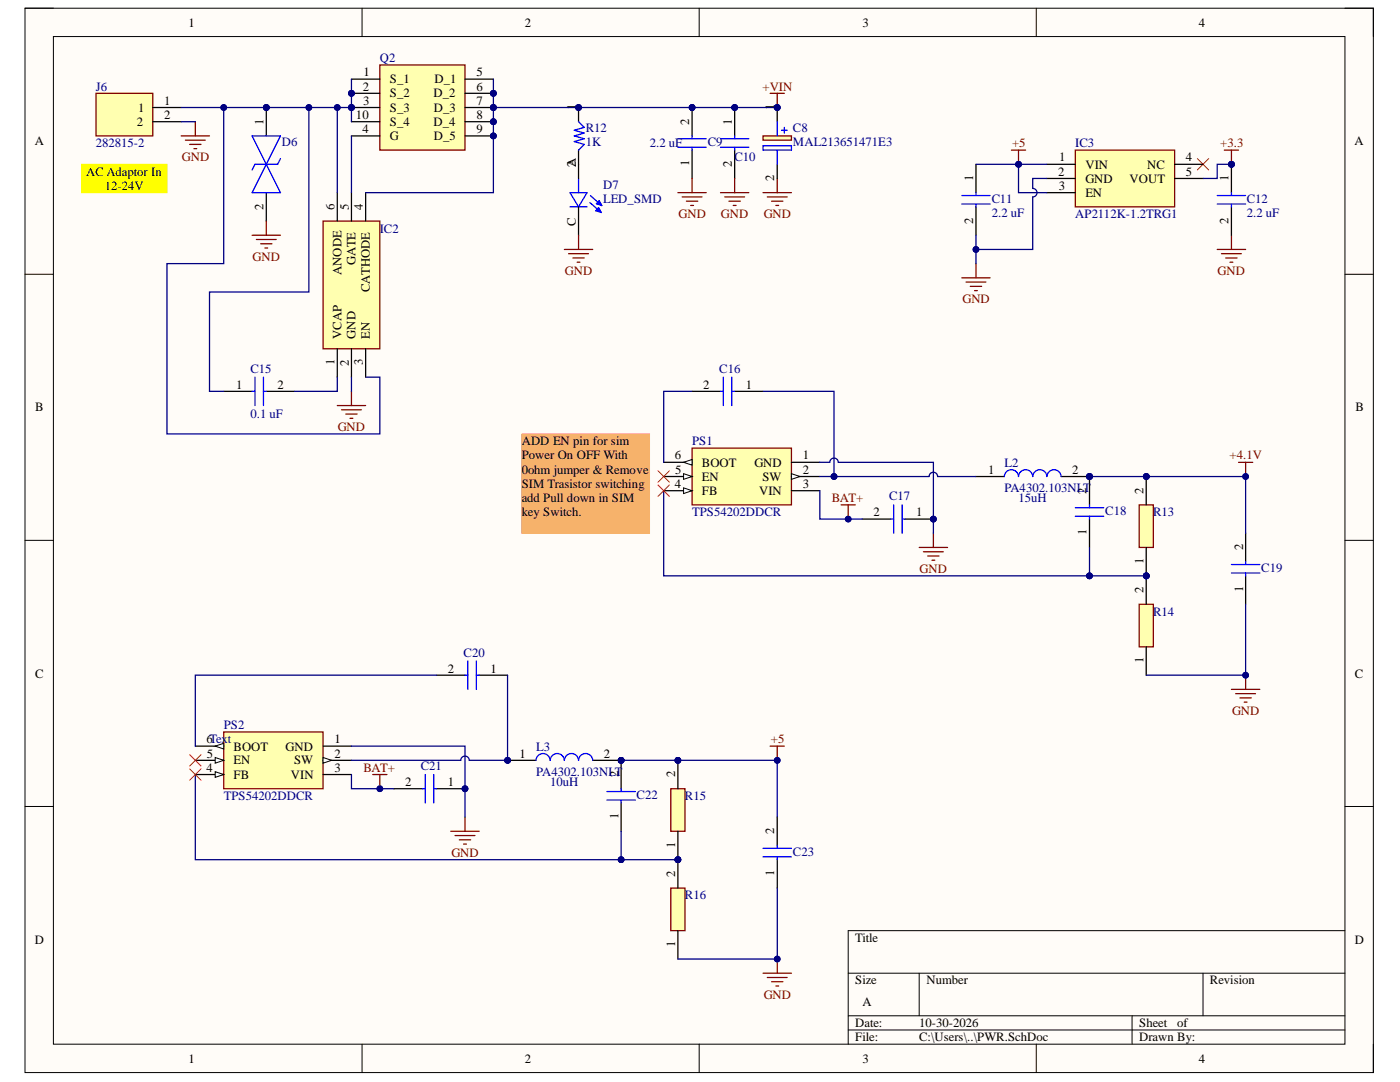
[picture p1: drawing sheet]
<svg xmlns="http://www.w3.org/2000/svg" width="279mm" height="216mm" viewBox="0 0 279 216" stroke-linecap="round" stroke-linejoin="round" font-family="sans-serif">
<defs><g id="words">
<g font-size="2.5">
<text x="37.6" y="5.3">1</text>
<text x="104.7" y="5.3">2</text>
<text x="172.1" y="5.3">3</text>
<text x="239.3" y="5.3">4</text>
<text x="72.6" y="15.2">1</text>
<text x="77.8" y="16.7">S_1</text>
<text x="86.7" y="16.7">D_1</text>
<text x="95.1" y="15.2">5</text>
<text x="27.6" y="22.3">1</text>
<text x="32.7" y="20.9">1</text>
<text x="32.7" y="23.8">2</text>
<text x="71" y="23.8">10</text>
<text x="72.4" y="18.1">2</text>
<text x="72.5" y="20.9">3</text>
<text x="77.8" y="19.4">S_2</text>
<text x="77.8" y="22.3">S_3</text>
<text x="86.5" y="19.4">D_2</text>
<text x="86.6" y="22.3">D_3</text>
<text x="95.1" y="18.1">6</text>
<text x="95.1" y="20.9">7</text>
<text x="95.1" y="23.8">8</text>
<text x="114.9" y="22" transform="rotate(-90 114.9 22)">1</text>
<text x="154.5" y="22" transform="rotate(-90 154.5 22)">1</text>
<text x="6.9" y="29">A</text>
<text x="27.3" y="25.1">2</text>
<text x="52.6" y="24.9" transform="rotate(-90 52.6 24.9)">1</text>
<text x="72.3" y="26.6">4</text>
<text x="77.8" y="28">G</text>
<text x="77.8" y="25.1">S_4</text>
<text x="86.5" y="25.1">D_4</text>
<text x="86.6" y="28">D_5</text>
<text x="95.1" y="26.6">9</text>
<text x="137.5" y="24.9" transform="rotate(-90 137.5 24.9)">2</text>
<text x="146.1" y="24.9" transform="rotate(-90 146.1 24.9)">1</text>
<text x="270.3" y="29">A</text>
<text x="17.2" y="35.1">AC Adaptor In</text>
<text x="114.9" y="33.4" transform="rotate(-90 114.9 33.4)">2</text>
<text x="114.9" y="33.3" transform="rotate(-90 114.9 33.3)">A</text>
<text x="137.5" y="33.1" transform="rotate(-90 137.5 33.1)">1</text>
<text x="146.1" y="33.4" transform="rotate(-90 146.1 33.4)">2</text>
<text x="211.2" y="35.1">2</text>
<text x="211.4" y="32.2">1</text>
<text x="216.6" y="33.7">VIN</text>
<text x="229" y="33.7">NC</text>
<text x="236.7" y="32.2">4</text>
<text x="236.7" y="35.1">5</text>
<text x="20.9" y="37.9">12-24V</text>
<text x="52.6" y="41.9" transform="rotate(-90 52.6 41.9)">2</text>
<text x="66.7" y="41.9" transform="rotate(-90 66.7 41.9)">6</text>
<text x="69.6" y="41.9" transform="rotate(-90 69.6 41.9)">5</text>
<text x="72.4" y="41.9" transform="rotate(-90 72.4 41.9)">4</text>
<text x="154.5" y="36.2" transform="rotate(-90 154.5 36.2)">2</text>
<text x="194.2" y="36.2" transform="rotate(-90 194.2 36.2)">1</text>
<text x="211.3" y="37.9">3</text>
<text x="216.6" y="36.4">GND</text>
<text x="216.6" y="39.3">EN</text>
<text x="225.4" y="36.4">VOUT</text>
<text x="245.2" y="36.2" transform="rotate(-90 245.2 36.2)">1</text>
<text x="114.9" y="45.2" transform="rotate(-90 114.9 45.2)">C</text>
<text x="194.2" y="44.7" transform="rotate(-90 194.2 44.7)">2</text>
<text x="245.2" y="44.7" transform="rotate(-90 245.2 44.7)">2</text>
<text x="71" y="52.9" transform="rotate(-90 71 52.9)">GATE</text>
<text x="68.2" y="55" transform="rotate(-90 68.2 55)">ANODE</text>
<text x="73.8" y="58.3" transform="rotate(-90 73.8 58.3)">CATHODE</text>
<text x="68.2" y="67.6" transform="rotate(-90 68.2 67.6)">VCAP</text>
<text x="71" y="67.6" transform="rotate(-90 71 67.6)">GND</text>
<text x="73.8" y="67.6" transform="rotate(-90 73.8 67.6)">EN</text>
<text x="47.1" y="77.5">1</text>
<text x="55.4" y="77.5">2</text>
<text x="66.7" y="72.8" transform="rotate(-90 66.7 72.8)">1</text>
<text x="69.6" y="73.1" transform="rotate(-90 69.6 73.1)">2</text>
<text x="72.4" y="72.9" transform="rotate(-90 72.4 72.9)">3</text>
<text x="140.3" y="77.5">2</text>
<text x="148.9" y="77.5">1</text>
<text x="7" y="82.1">B</text>
<text x="270.5" y="82.1">B</text>
<text x="104.1" y="88.9">ADD EN pin for sim</text>
<text x="104.1" y="91.7">Power On OFF With</text>
<text x="104.1" y="94.5">0ohm jumper &amp; Remove</text>
<text x="134.7" y="91.7">6</text>
<text x="134.7" y="94.5">5</text>
<text x="140.1" y="93.1">BOOT</text>
<text x="140.1" y="96">EN</text>
<text x="150.6" y="93.1">GND</text>
<text x="152.2" y="96">SW</text>
<text x="160.2" y="91.7">1</text>
<text x="160.2" y="94.5">2</text>
<text x="197.2" y="94.5">1</text>
<text x="214" y="94.5">2</text>
<text x="104.1" y="97.3">SIM Trasistor switching</text>
<text x="104.1" y="100.2">add Pull down in SIM</text>
<text x="134.7" y="97.3">4</text>
<text x="140.1" y="98.8">FB</text>
<text x="151.5" y="98.8">VIN</text>
<text x="160.2" y="97.3">3</text>
<text x="216.9" y="98.5" transform="rotate(-90 216.9 98.5)">2</text>
<text x="228.2" y="98.5" transform="rotate(-90 228.2 98.5)">2</text>
<text x="104.1" y="103">key Switch.</text>
<text x="174.3" y="103">2</text>
<text x="182.9" y="103">1</text>
<text x="216.9" y="106.8" transform="rotate(-90 216.9 106.8)">1</text>
<text x="228.2" y="112.5" transform="rotate(-90 228.2 112.5)">1</text>
<text x="248.1" y="109.8" transform="rotate(-90 248.1 109.8)">2</text>
<text x="228.2" y="118.3" transform="rotate(-90 228.2 118.3)">2</text>
<text x="248.1" y="118.1" transform="rotate(-90 248.1 118.1)">1</text>
<text x="7" y="135.2">C</text>
<text x="89.4" y="134.2">2</text>
<text x="97.9" y="134.2">1</text>
<text x="228.2" y="132.3" transform="rotate(-90 228.2 132.3)">1</text>
<text x="270.4" y="135.2">C</text>
<text x="41.2" y="148.3">6Text</text>
<text x="46.6" y="149.8">BOOT</text>
<text x="57" y="149.8">GND</text>
<text x="66.7" y="148.3">1</text>
<text x="41.2" y="154">4</text>
<text x="41.3" y="151.2">5</text>
<text x="46.6" y="152.5">EN</text>
<text x="46.6" y="155.4">FB</text>
<text x="58" y="155.4">VIN</text>
<text x="58.7" y="152.5">SW</text>
<text x="66.7" y="151.2">2</text>
<text x="66.7" y="154">3</text>
<text x="103.7" y="151.2">1</text>
<text x="120.5" y="151.2">2</text>
<text x="123.4" y="155.1" transform="rotate(-90 123.4 155.1)">2</text>
<text x="134.7" y="155.1" transform="rotate(-90 134.7 155.1)">2</text>
<text x="80.9" y="156.9">2</text>
<text x="89.4" y="156.9">1</text>
<text x="123.4" y="163.5" transform="rotate(-90 123.4 163.5)">1</text>
<text x="154.5" y="166.4" transform="rotate(-90 154.5 166.4)">2</text>
<text x="134.7" y="169.1" transform="rotate(-90 134.7 169.1)">1</text>
<text x="134.7" y="175" transform="rotate(-90 134.7 175)">2</text>
<text x="154.5" y="174.8" transform="rotate(-90 154.5 174.8)">1</text>
<text x="6.9" y="188.3">D</text>
<text x="134.7" y="188.9" transform="rotate(-90 134.7 188.9)">1</text>
<text x="170.7" y="188">Title</text>
<text x="270.4" y="188.3">D</text>
<text x="170.7" y="196.4">Size</text>
<text x="184.9" y="196.4">Number</text>
<text x="241.5" y="196.4">Revision</text>
<text x="172.1" y="200.7">A</text>
<text x="170.7" y="205">Date:</text>
<text x="170.7" y="207.8">File:</text>
<text x="183.5" y="205">10-30-2026</text>
<text x="183.5" y="207.8">C:\Users\..\PWR.SchDoc</text>
<text x="227.4" y="205">Sheet</text>
<text x="227.4" y="207.8">Drawn By:</text>
<text x="235" y="205">of</text>
<text x="37.6" y="212.1">1</text>
<text x="104.7" y="212.1">2</text>
<text x="172.1" y="212.1">3</text>
<text x="239.3" y="212.1">4</text>
</g>
<g font-size="2.5" fill="#000080">
<text x="75.8" y="12.4">Q2</text>
<text x="19.1" y="18.1">J6</text>
<text x="19.1" y="29.4">282815-2</text>
<text x="56.2" y="29.1">D6</text>
<text x="116.9" y="26.3">R12</text>
<text x="116.9" y="29.1">1K</text>
<text x="129.7" y="29.4">2.2 uF</text>
<text x="141.2" y="29.1">C9</text>
<text x="158.2" y="26.3">C8</text>
<text x="158.2" y="29.1">MAL213651471E3</text>
<text x="214.6" y="29.4">IC3</text>
<text x="146.6" y="32.2">C10</text>
<text x="120.4" y="37.6">D7</text>
<text x="120.4" y="40.4">LED_SMD</text>
<text x="197.9" y="40.4">C11</text>
<text x="248.8" y="40.4">C12</text>
<text x="75.8" y="46.4">IC2</text>
<text x="197.9" y="43.3">2.2 uF</text>
<text x="214.6" y="43.5">AP2112K-1.2TRG1</text>
<text x="248.8" y="43.3">2.2 uF</text>
<text x="50" y="74.4">C15</text>
<text x="143.5" y="74.4">C16</text>
<text x="50" y="83.5">0.1 uF</text>
<text x="138.1" y="88.9">PS1</text>
<text x="200.5" y="93.2">L2</text>
<text x="177.4" y="99.9">C17</text>
<text x="200.5" y="98.2">PA4302.103NLT</text>
<text x="203.2" y="100.2">15uH</text>
<text x="138.1" y="103">TPS54202DDCR</text>
<text x="220.6" y="102.7">C18</text>
<text x="230.1" y="103">R13</text>
<text x="251.7" y="114.1">C19</text>
<text x="230.1" y="122.9">R14</text>
<text x="92.5" y="131.1">C20</text>
<text x="44.7" y="145.5">PS2</text>
<text x="107" y="149.8">L3</text>
<text x="84" y="153.7">C21</text>
<text x="107" y="154.8">PA4302.103NLT</text>
<text x="44.7" y="159.6">TPS54202DDCR</text>
<text x="109.8" y="156.9">10uH</text>
<text x="127" y="159.4">C22</text>
<text x="136.7" y="159.6">R15</text>
<text x="158.2" y="170.7">C23</text>
<text x="136.7" y="179.4">R16</text>
</g>
<g font-size="2.5" fill="#800000">
<text x="152.2" y="18.1">+VIN</text>
<text x="202" y="29.4">+5</text>
<text x="243.5" y="29.4">+3.3</text>
<text x="36.3" y="32.2">GND</text>
<text x="135.4" y="43.5">GND</text>
<text x="143.9" y="43.5">GND</text>
<text x="152.4" y="43.5">GND</text>
<text x="50.4" y="52">GND</text>
<text x="112.7" y="54.9">GND</text>
<text x="243" y="54.9">GND</text>
<text x="192.1" y="60.5">GND</text>
<text x="67.4" y="86">GND</text>
<text x="245.4" y="91.7">+4.1V</text>
<text x="166" y="100.2">BAT+</text>
<text x="183.5" y="114.3">GND</text>
<text x="245.9" y="142.7">GND</text>
<text x="153.9" y="148.3">+5</text>
<text x="72.6" y="154">BAT+</text>
<text x="90.1" y="171">GND</text>
<text x="152.4" y="199.3">GND</text>
</g>
</g></defs>
<path d="M5 1.6h269.1v212.4h-269.1z" fill-rule="evenodd" fill="#fffcf8"/>
<path d="M5 1.6h269.1v212.4h-269.1z" fill="none" stroke="#000" stroke-width=".2"/>
<path d="M10.7 7.3h257.7v201.1h-257.7z" fill-rule="evenodd" fill="#fffcf8"/>
<g fill="none" stroke="#000" stroke-width=".2">
<path d="M5 1.6h5.7M10.7 7.3h257.7v201.1h-257.7zM72.3 1.6v5.7M139.5 1.6v5.7M206.8 1.6v5.7M268.4 1.6h5.7v5.7M5 54.7h5.7M268.4 54.7h5.7M5 107.8h5.7M268.4 107.8h5.7M5 160.9h5.7M268.4 160.9h5.7"/>
<path d="M169.3 194.2h99.1M183.4 194.2v8.5M240.1 194.2v8.5M268.4 185.7h-99.1v22.7M72.3 208.4v5.6M139.5 208.4v5.6M169.3 202.7h99.1M169.3 205.5h99.1M206.8 208.4v5.6M225.9 202.7v5.7M274.1 208.4v5.6"/>
</g>
<circle cx="228.8" cy="114.9" r=".57" fill="#000080"/>
<circle cx="228.8" cy="114.9" r=".57" fill="none" stroke="#000080" stroke-width=".2"/>
<path d="M227.4 120.6h2.8v8.5h-2.8z" fill-rule="evenodd" fill="#ffffb0"/>
<path d="M227.4 120.6h2.8v8.5h-2.8z" fill="none" stroke="#800000" stroke-width=".25"/>
<path d="M228.8 114.9v5.7M228.8 129.1v5.6" fill="none" stroke="#000" stroke-width=".25"/>
<circle cx="228.8" cy="114.9" r=".57" fill="#000080"/>
<circle cx="228.8" cy="114.9" r=".57" fill="none" stroke="#000080" stroke-width=".2"/>
<circle cx="228.8" cy="114.9" r=".57" fill="#000080"/>
<circle cx="228.8" cy="114.9" r=".57" fill="none" stroke="#000080" stroke-width=".2"/>
<circle cx="228.8" cy="95.1" r=".56" fill="#000080"/>
<circle cx="228.8" cy="95.1" r=".56" fill="none" stroke="#000080" stroke-width=".2"/>
<path d="M227.4 100.7h2.8v8.5h-2.8z" fill-rule="evenodd" fill="#ffffb0"/>
<path d="M227.4 100.7h2.8v8.5h-2.8z" fill="none" stroke="#800000" stroke-width=".25"/>
<path d="M228.8 109.2v5.7" fill="none" stroke="#000" stroke-width=".25"/>
<circle cx="228.8" cy="114.9" r=".57" fill="#000080"/>
<circle cx="228.8" cy="114.9" r=".57" fill="none" stroke="#000080" stroke-width=".2"/>
<path d="M228.8 95.1v5.6" fill="none" stroke="#000" stroke-width=".25"/>
<circle cx="228.8" cy="95.1" r=".56" fill="#000080"/>
<circle cx="228.8" cy="95.1" r=".56" fill="none" stroke="#000080" stroke-width=".2"/>
<path d="M248.6 106.4v5.7M248.6 114.9v5.7" fill="none" stroke="#000" stroke-width=".25"/>
<path d="M245.8 114.3h5.6M245.8 112.6h5.6M248.6 112.1v.5M248.6 114.3v.6" fill="none" stroke="#00f" stroke-width=".25"/>
<circle cx="217.4" cy="95.1" r=".57" fill="#000080"/>
<circle cx="217.4" cy="95.1" r=".57" fill="none" stroke="#000080" stroke-width=".2"/>
<path d="M217.4 95.1v5.6M217.4 103.6v5.6" fill="none" stroke="#000" stroke-width=".25"/>
<circle cx="217.4" cy="95.1" r=".57" fill="#000080"/>
<circle cx="217.4" cy="95.1" r=".57" fill="none" stroke="#000080" stroke-width=".2"/>
<path d="M143.8 78.1h.6M144.4 75.3v5.6M146 75.3v5.6M146 78.1h.6M214.6 103h5.7M214.6 101.3h5.7M217.4 100.7v.6M217.4 103v.6" fill="none" stroke="#00f" stroke-width=".25"/>
<path d="M138.1 78.1h5.7M146.6 78.1h5.7" fill="none" stroke="#000" stroke-width=".25"/>
<path d="M138.1 89.4h19.8v11.3h-19.8z" fill-rule="evenodd" fill="#ffffb0"/>
<path d="M138.1 89.4h19.8v11.3h-19.8z" fill="none" stroke="#800000" stroke-width=".25"/>
<path d="M157.9 92.2h5.7M157.9 95.1h5.7" fill="none" stroke="#000" stroke-width=".25"/>
<path d="M157.9 94.5l1.7 .6-1.7 .5z" fill="#f8fcff"/>
<path d="M157.9 94.5l1.7 .6-1.7 .5z" fill="none" stroke="#000" stroke-width=".2"/>
<path d="M132.5 92.2h5.6M157.9 97.9h5.7" fill="none" stroke="#000" stroke-width=".25"/>
<path d="M136.4 92.2l1.7-.5v1.1z" fill="#f8fcff"/>
<path d="M136.4 92.2l1.7-.5v1.1z" fill="none" stroke="#000" stroke-width=".2"/>
<path d="M132.5 95.1h5.6" fill="none" stroke="#000" stroke-width=".25"/>
<path d="M136.4 94.5l1.7 .6-1.7 .5z" fill="#f8fcff"/>
<path d="M136.4 94.5l1.7 .6-1.7 .5z" fill="none" stroke="#000" stroke-width=".2"/>
<path d="M132.5 97.9h5.6" fill="none" stroke="#000" stroke-width=".25"/>
<path d="M136.4 97.3l1.7 .6-1.7 .6z" fill="#f8fcff"/>
<path d="M136.4 97.3l1.7 .6-1.7 .6z" fill="none" stroke="#000" stroke-width=".2"/>
<path d="M183.4 109.2h5.7M184.3 110.1h4M185.1 110.9h2.3M186 111.8h.6M186.3 106.4v2.8" fill="none" stroke="#800000" stroke-width=".25"/>
<circle cx="186.3" cy="103.6" r=".57" fill="#000080"/>
<circle cx="186.3" cy="103.6" r=".57" fill="none" stroke="#000080" stroke-width=".2"/>
<path d="M180.6 103.6h5.7" fill="none" stroke="#000" stroke-width=".25"/>
<circle cx="186.3" cy="103.6" r=".57" fill="#000080"/>
<circle cx="186.3" cy="103.6" r=".57" fill="none" stroke="#000080" stroke-width=".2"/>
<path d="M172.1 103.6h5.7" fill="none" stroke="#000" stroke-width=".25"/>
<path d="M177.8 103.6h.5M178.3 100.7v5.7M180 100.7v5.7M180 103.6h.6" fill="none" stroke="#00f" stroke-width=".25"/>
<path d="M247.2 92.3h2.8M248.6 92.3v2.8" fill="none" stroke="#800000" stroke-width=".25"/>
<circle cx="248.6" cy="95.1" r=".57" fill="#000080"/>
<circle cx="248.6" cy="95.1" r=".57" fill="none" stroke="#000080" stroke-width=".2"/>
<path d="M245.8 137.6h5.6M246.6 138.4h4M247.5 139.3h2.2M248.6 134.7v2.9M248.3 140.1h.6" fill="none" stroke="#800000" stroke-width=".25"/>
<circle cx="248.6" cy="134.7" r=".57" fill="#000080"/>
<circle cx="248.6" cy="134.7" r=".57" fill="none" stroke="#000080" stroke-width=".2"/>
<circle cx="135.3" cy="171.5" r=".57" fill="#000080"/>
<circle cx="135.3" cy="171.5" r=".57" fill="none" stroke="#000080" stroke-width=".2"/>
<circle cx="135.3" cy="151.7" r=".57" fill="#000080"/>
<circle cx="135.3" cy="151.7" r=".57" fill="none" stroke="#000080" stroke-width=".2"/>
<path d="M133.9 157.4h2.8v8.5h-2.8z" fill-rule="evenodd" fill="#ffffb0"/>
<path d="M133.9 157.4h2.8v8.5h-2.8z" fill="none" stroke="#800000" stroke-width=".25"/>
<path d="M135.3 165.9v5.6" fill="none" stroke="#000" stroke-width=".25"/>
<circle cx="135.3" cy="171.5" r=".57" fill="#000080"/>
<circle cx="135.3" cy="171.5" r=".57" fill="none" stroke="#000080" stroke-width=".2"/>
<path d="M135.3 151.7v5.7" fill="none" stroke="#000" stroke-width=".25"/>
<circle cx="135.3" cy="151.7" r=".57" fill="#000080"/>
<circle cx="135.3" cy="151.7" r=".57" fill="none" stroke="#000080" stroke-width=".2"/>
<path d="M87.1 134.7h5.7M95.6 134.7h5.7M155.1 163v5.7M155.1 171.5v5.7" fill="none" stroke="#000" stroke-width=".25"/>
<path d="M92.8 134.7h.6M93.4 131.9v5.7M95.1 131.9v5.7M95.1 134.7h.5M152.3 171h5.6M152.3 169.3h5.6M155.1 168.7v.6M155.1 171v.5" fill="none" stroke="#00f" stroke-width=".25"/>
<path d="M44.6 146.1h19.9v11.3h-19.9z" fill-rule="evenodd" fill="#ffffb0"/>
<path d="M44.6 146.1h19.9v11.3h-19.9z" fill="none" stroke="#800000" stroke-width=".25"/>
<path d="M64.5 148.9h5.6M64.5 151.7h5.6" fill="none" stroke="#000" stroke-width=".25"/>
<path d="M64.5 151.2l1.7 .5-1.7 .6z" fill="#f8fcff"/>
<path d="M64.5 151.2l1.7 .5-1.7 .6z" fill="none" stroke="#000" stroke-width=".2"/>
<path d="M39 148.9h5.6M64.5 154.5h5.6" fill="none" stroke="#000" stroke-width=".25"/>
<path d="M42.9 148.9l1.7-.6v1.2z" fill="#f8fcff"/>
<path d="M42.9 148.9l1.7-.6v1.2z" fill="none" stroke="#000" stroke-width=".2"/>
<path d="M39 151.7h5.6" fill="none" stroke="#000" stroke-width=".25"/>
<path d="M42.9 151.2l1.7 .5-1.7 .6z" fill="#f8fcff"/>
<path d="M42.9 151.2l1.7 .5-1.7 .6z" fill="none" stroke="#000" stroke-width=".2"/>
<path d="M39 154.5h5.6" fill="none" stroke="#000" stroke-width=".25"/>
<path d="M42.9 154l1.7 .5-1.7 .6z" fill="#f8fcff"/>
<path d="M42.9 154l1.7 .5-1.7 .6z" fill="none" stroke="#000" stroke-width=".2"/>
<path d="M90 165.9h5.6M90.8 166.7h4M91.7 167.6h2.2M92.5 168.4h.6M92.8 163v2.9" fill="none" stroke="#800000" stroke-width=".25"/>
<circle cx="92.8" cy="157.4" r=".57" fill="#000080"/>
<circle cx="92.8" cy="157.4" r=".57" fill="none" stroke="#000080" stroke-width=".2"/>
<path d="M87.1 157.4h5.7" fill="none" stroke="#000" stroke-width=".25"/>
<circle cx="92.8" cy="157.4" r=".57" fill="#000080"/>
<circle cx="92.8" cy="157.4" r=".57" fill="none" stroke="#000080" stroke-width=".2"/>
<path d="M78.6 157.4h5.7" fill="none" stroke="#000" stroke-width=".25"/>
<path d="M84.3 157.4h.6M84.9 154.5v5.7M86.6 154.5v5.7M86.6 157.4h.5" fill="none" stroke="#00f" stroke-width=".25"/>
<path d="M152.3 194.2h5.7M153.1 195h4M154 195.9h2.3M154.8 196.7h.6M155.1 191.4v2.8" fill="none" stroke="#800000" stroke-width=".25"/>
<circle cx="155.1" cy="191.4" r=".57" fill="#000080"/>
<circle cx="155.1" cy="191.4" r=".57" fill="none" stroke="#000080" stroke-width=".2"/>
<path d="M153.7 148.9h2.8M155.1 148.9v2.8" fill="none" stroke="#800000" stroke-width=".25"/>
<circle cx="155.1" cy="151.7" r=".57" fill="#000080"/>
<circle cx="155.1" cy="151.7" r=".57" fill="none" stroke="#000080" stroke-width=".2"/>
<circle cx="124" cy="151.7" r=".57" fill="#000080"/>
<circle cx="124" cy="151.7" r=".57" fill="none" stroke="#000080" stroke-width=".2"/>
<path d="M124 151.7v5.7M124 160.2v5.7" fill="none" stroke="#000" stroke-width=".25"/>
<circle cx="124" cy="151.7" r=".57" fill="#000080"/>
<circle cx="124" cy="151.7" r=".57" fill="none" stroke="#000080" stroke-width=".2"/>
<path d="M121.1 159.6h5.7M121.1 157.9h5.7M124 157.4v.5M124 159.6v.6" fill="none" stroke="#00f" stroke-width=".25"/>
<circle cx="135.3" cy="171.5" r=".57" fill="#000080"/>
<circle cx="135.3" cy="171.5" r=".57" fill="none" stroke="#000080" stroke-width=".2"/>
<path d="M133.9 177.2h2.8v8.5h-2.8z" fill-rule="evenodd" fill="#ffffb0"/>
<path d="M133.9 177.2h2.8v8.5h-2.8z" fill="none" stroke="#800000" stroke-width=".25"/>
<path d="M135.3 171.5v5.7M135.3 185.7v5.7" fill="none" stroke="#000" stroke-width=".25"/>
<circle cx="135.3" cy="171.5" r=".57" fill="#000080"/>
<circle cx="135.3" cy="171.5" r=".57" fill="none" stroke="#000080" stroke-width=".2"/>
<path d="M153.7 18.6h2.8M155.1 18.6v2.9" fill="none" stroke="#800000" stroke-width=".25"/>
<circle cx="155.1" cy="21.5" r=".57" fill="#000080"/>
<circle cx="155.1" cy="21.5" r=".57" fill="none" stroke="#000080" stroke-width=".2"/>
<path d="M36.2 27.1h5.6M37 28h4M37.8 28.8h2.3M38.7 29.7h.6M39 24.3v2.8M152.3 38.4h5.6M153.1 39.3h4M155.1 35.6v2.8M154 40.1h2.2M154.8 41h.6" fill="none" stroke="#800000" stroke-width=".25"/>
<circle cx="146.6" cy="21.5" r=".57" fill="#000080"/>
<circle cx="146.6" cy="21.5" r=".57" fill="none" stroke="#000080" stroke-width=".2"/>
<path d="M146.6 21.5v5.6" fill="none" stroke="#000" stroke-width=".25"/>
<circle cx="146.6" cy="21.5" r=".57" fill="#000080"/>
<circle cx="146.6" cy="21.5" r=".57" fill="none" stroke="#000080" stroke-width=".2"/>
<path d="M146.6 30v5.6" fill="none" stroke="#000" stroke-width=".25"/>
<path d="M143.8 27.7h5.6M143.8 29.4h5.6M146.6 27.1v.6M146.6 29.4v.6" fill="none" stroke="#00f" stroke-width=".25"/>
<circle cx="138.1" cy="21.5" r=".57" fill="#000080"/>
<circle cx="138.1" cy="21.5" r=".57" fill="none" stroke="#000080" stroke-width=".2"/>
<path d="M138.1 21.5v5.6M138.1 30v5.6" fill="none" stroke="#000" stroke-width=".25"/>
<circle cx="138.1" cy="21.5" r=".57" fill="#000080"/>
<circle cx="138.1" cy="21.5" r=".57" fill="none" stroke="#000080" stroke-width=".2"/>
<g fill="none" stroke="#00f" stroke-width=".25">
<path d="M113.8 38.4h3.4l-1.7 2.9zM115.5 35.6v2.8M117.8 39l2.3 2M135.3 29.4h5.7M135.3 27.7h5.7M138.1 27.1v.6M138.1 29.4v.6M113.8 41.3h3.4M117.7 40.4l2.3 2M118.9 42l.6-.6 .5 1M118.9 42l1.1 .4M119 40.7l.6-.7 .5 1"/>
<path d="M119 40.7l1.1 .3M119.4 41.6l.1 .3M119.5 40.2l.2 .3M119.7 41.9v.2l-.8-.1M119.8 40.5v.2h-.8"/>
</g>
<path d="M135.3 38.4h5.7M136.1 39.3h4M138.1 35.6v2.8M143.8 38.4h5.6M144.6 39.3h4M146.6 35.6v2.8M137 40.1h2.3M137.8 41h.6M145.5 40.1h2.3M146.3 41h.6" fill="none" stroke="#800000" stroke-width=".25"/>
<path d="M115.5 32.8v2.8M115.5 41.3v5.6" fill="none" stroke="#000" stroke-width=".25"/>
<circle cx="115.5" cy="21.5" r=".57" fill="#000080"/>
<circle cx="115.5" cy="21.5" r=".57" fill="none" stroke="#000080" stroke-width=".2"/>
<path d="M115.5 21.5v2.8" fill="none" stroke="#000" stroke-width=".25"/>
<circle cx="115.5" cy="21.5" r=".57" fill="#000080"/>
<circle cx="115.5" cy="21.5" r=".57" fill="none" stroke="#000080" stroke-width=".2"/>
<path d="M115.5 30v2.8" fill="none" stroke="#000" stroke-width=".25"/>
<path d="M115.5 24.3l1.1 1.1-2 .6 2 .6-2 .5 2 .6-2 .5 2 .6-1.1 1.2" fill="none" stroke="#00f" stroke-width=".25"/>
<path d="M112.6 49.8h5.7M113.5 50.6h3.9M114.3 51.5h2.3M115.2 52.3h.5M115.5 46.9v2.9" fill="none" stroke="#800000" stroke-width=".25"/>
<path d="M64.5 44.1h11.3v25.5h-11.3z" fill-rule="evenodd" fill="#ffffb0"/>
<path d="M64.5 44.1h11.3v25.5h-11.3z" fill="none" stroke="#800000" stroke-width=".25"/>
<path d="M67.3 38.4v5.7M70.1 38.4v5.7M73 38.4v5.7M67.3 69.6v5.7M70.1 69.6v5.7M73 69.6v5.7" fill="none" stroke="#000" stroke-width=".25"/>
<circle cx="53.1" cy="21.5" r=".57" fill="#000080"/>
<circle cx="53.1" cy="21.5" r=".57" fill="none" stroke="#000080" stroke-width=".2"/>
<path d="M53.1 21.5v5.6" fill="none" stroke="#000" stroke-width=".25"/>
<circle cx="53.1" cy="21.5" r=".57" fill="#000080"/>
<circle cx="53.1" cy="21.5" r=".57" fill="none" stroke="#000080" stroke-width=".2"/>
<path d="M53.1 38.4v5.7" fill="none" stroke="#000" stroke-width=".25"/>
<path d="M50.3 27.1l5.7 11.3h-5.7l5.7-11.3zM56 31.6l-.6 1.2h-4.5l-.6 1.1" fill="none" stroke="#00f" stroke-width=".25"/>
<path d="M50.3 46.9h5.7M51.2 47.8h3.9M52 48.6h2.3M52.9 49.5h.5M53.1 44.1v2.8M70.1 78.1v2.8M67.3 80.9h5.7M68.2 81.8h3.9M69 82.6h2.3M69.9 83.5h.5" fill="none" stroke="#800000" stroke-width=".25"/>
<circle cx="70.1" cy="18.6" r=".57" fill="#000080"/>
<circle cx="70.1" cy="18.6" r=".57" fill="none" stroke="#000080" stroke-width=".2"/>
<circle cx="70.1" cy="21.5" r=".57" fill="#000080"/>
<circle cx="70.1" cy="21.5" r=".57" fill="none" stroke="#000080" stroke-width=".2"/>
<circle cx="98.5" cy="18.6" r=".57" fill="#000080"/>
<circle cx="98.5" cy="18.6" r=".57" fill="none" stroke="#000080" stroke-width=".2"/>
<circle cx="98.5" cy="21.5" r=".57" fill="#000080"/>
<circle cx="98.5" cy="21.5" r=".57" fill="none" stroke="#000080" stroke-width=".2"/>
<circle cx="98.5" cy="24.3" r=".57" fill="#000080"/>
<circle cx="98.5" cy="24.3" r=".57" fill="none" stroke="#000080" stroke-width=".2"/>
<circle cx="98.5" cy="27.1" r=".57" fill="#000080"/>
<circle cx="98.5" cy="27.1" r=".57" fill="none" stroke="#000080" stroke-width=".2"/>
<path d="M75.8 13h17v17h-17z" fill-rule="evenodd" fill="#ffffb0"/>
<path d="M75.8 13h17v17h-17z" fill="none" stroke="#800000" stroke-width=".25"/>
<path d="M70.1 15.8h5.7M70.1 18.6h5.7" fill="none" stroke="#000" stroke-width=".25"/>
<circle cx="70.1" cy="18.6" r=".57" fill="#000080"/>
<circle cx="70.1" cy="18.6" r=".57" fill="none" stroke="#000080" stroke-width=".2"/>
<path d="M70.1 21.5h5.7" fill="none" stroke="#000" stroke-width=".25"/>
<circle cx="70.1" cy="21.5" r=".57" fill="#000080"/>
<circle cx="70.1" cy="21.5" r=".57" fill="none" stroke="#000080" stroke-width=".2"/>
<path d="M92.8 15.8h5.7M92.8 18.6h5.7M70.1 27.1h5.7" fill="none" stroke="#000" stroke-width=".25"/>
<circle cx="98.5" cy="18.6" r=".57" fill="#000080"/>
<circle cx="98.5" cy="18.6" r=".57" fill="none" stroke="#000080" stroke-width=".2"/>
<path d="M92.8 21.5h5.7" fill="none" stroke="#000" stroke-width=".25"/>
<circle cx="98.5" cy="21.5" r=".57" fill="#000080"/>
<circle cx="98.5" cy="21.5" r=".57" fill="none" stroke="#000080" stroke-width=".2"/>
<path d="M92.8 24.3h5.7" fill="none" stroke="#000" stroke-width=".25"/>
<circle cx="98.5" cy="24.3" r=".57" fill="#000080"/>
<circle cx="98.5" cy="24.3" r=".57" fill="none" stroke="#000080" stroke-width=".2"/>
<path d="M92.8 27.1h5.7" fill="none" stroke="#000" stroke-width=".25"/>
<circle cx="98.5" cy="27.1" r=".57" fill="#000080"/>
<circle cx="98.5" cy="27.1" r=".57" fill="none" stroke="#000080" stroke-width=".2"/>
<path d="M70.1 24.3h5.7" fill="none" stroke="#000" stroke-width=".25"/>
<path d="M19.2 18.6h11.3v8.5h-11.3z" fill-rule="evenodd" fill="#ffffb0"/>
<path d="M19.2 18.6h11.3v8.5h-11.3z" fill="none" stroke="#800000" stroke-width=".25"/>
<path d="M30.5 21.5h5.7M30.5 24.3h5.7M44.6 78.1h5.7M53.1 78.1h5.7" fill="none" stroke="#000" stroke-width=".25"/>
<path d="M50.3 78.1h.6M50.9 75.3v5.6M52.6 75.3v5.6M52.6 78.1h.5" fill="none" stroke="#00f" stroke-width=".25"/>
<circle cx="155.1" cy="21.5" r=".57" fill="#000080"/>
<circle cx="155.1" cy="21.5" r=".57" fill="none" stroke="#000080" stroke-width=".2"/>
<path d="M152.3 27.1h5.6v.9h-5.6z" fill-rule="evenodd" fill="#ffffb0"/>
<path d="M152.3 27.1h5.6v.9h-5.6z" fill="none" stroke="#800000" stroke-width=".25"/>
<path d="M155.1 21.5v2.8" fill="none" stroke="#000" stroke-width=".25"/>
<circle cx="155.1" cy="21.5" r=".57" fill="#000080"/>
<circle cx="155.1" cy="21.5" r=".57" fill="none" stroke="#000080" stroke-width=".2"/>
<path d="M155.1 32.8v2.8" fill="none" stroke="#000" stroke-width=".25"/>
<path d="M152.3 29.1h5.6v.9h-5.6zM155.1 24.3v2.8M155.1 30v2.8M156 26h1.1M156.5 25.4v1.2" fill="none" stroke="#00f" stroke-width=".25"/>
<circle cx="101.3" cy="151.7" r=".57" fill="#000080"/>
<circle cx="101.3" cy="151.7" r=".57" fill="none" stroke="#000080" stroke-width=".2"/>
<circle cx="124" cy="151.7" r=".57" fill="#000080"/>
<circle cx="124" cy="151.7" r=".57" fill="none" stroke="#000080" stroke-width=".2"/>
<path d="M101.3 151.7h5.7" fill="none" stroke="#000" stroke-width=".25"/>
<circle cx="101.3" cy="151.7" r=".57" fill="#000080"/>
<circle cx="101.3" cy="151.7" r=".57" fill="none" stroke="#000080" stroke-width=".2"/>
<path d="M118.3 151.7h5.7" fill="none" stroke="#000" stroke-width=".25"/>
<circle cx="124" cy="151.7" r=".57" fill="#000080"/>
<circle cx="124" cy="151.7" r=".57" fill="none" stroke="#000080" stroke-width=".2"/>
<path d="M107 151.7a1.42 1.42 0 0 1 1.4-1.3 1.42 1.42 0 0 1 1.4 1.3 1.42 1.42 0 0 1 1.4-1.3 1.42 1.42 0 0 1 1.4 1.3 1.42 1.42 0 0 1 1.4-1.3 1.42 1.42 0 0 1 1.5 1.3 1.42 1.42 0 0 1 1.4-1.3 1.42 1.42 0 0 1 1.4 1.3" fill="none" stroke="#00f" stroke-width=".25"/>
<circle cx="217.4" cy="95.1" r=".57" fill="#000080"/>
<circle cx="217.4" cy="95.1" r=".57" fill="none" stroke="#000080" stroke-width=".2"/>
<path d="M194.8 95.1h5.6M211.8 95.1h5.6" fill="none" stroke="#000" stroke-width=".25"/>
<circle cx="217.4" cy="95.1" r=".57" fill="#000080"/>
<circle cx="217.4" cy="95.1" r=".57" fill="none" stroke="#000080" stroke-width=".2"/>
<path d="M200.4 95.1a1.42 1.42 0 0 1 1.5-1.4 1.42 1.42 0 0 1 1.4 1.4 1.42 1.42 0 0 1 1.4-1.4 1.42 1.42 0 0 1 1.4 1.4 1.42 1.42 0 0 1 1.4-1.4 1.42 1.42 0 0 1 1.4 1.4 1.42 1.42 0 0 1 1.5-1.4 1.42 1.42 0 0 1 1.4 1.4" fill="none" stroke="#00f" stroke-width=".25"/>
<path d="M104.1 86.6h25.5v19.8h-25.5z" fill-rule="evenodd" fill="#f6b26b"/>
<path d="M104.1 86.6h25.5v19.8h-25.5z" fill="none" stroke="#f6b26b" stroke-width=".2"/>
<path d="M16.3 32.8h17v5.6h-17z" fill-rule="evenodd" fill="#ff0"/>
<path d="M16.3 32.8h17v5.6h-17z" fill="none" stroke="#ff0" stroke-width=".2"/>
<path d="M191.9 55.4h5.7M192.8 56.3h4M193.6 57.1h2.3M194.5 58h.6M194.8 52.6v2.8M242.9 49.8h5.7M243.8 50.6h3.9M244.6 51.5h2.3M245.5 52.3h.5M245.8 46.9v2.9" fill="none" stroke="#800000" stroke-width=".25"/>
<circle cx="245.8" cy="32.8" r=".57" fill="#000080"/>
<circle cx="245.8" cy="32.8" r=".57" fill="none" stroke="#000080" stroke-width=".2"/>
<path d="M245.8 32.8v5.6" fill="none" stroke="#000" stroke-width=".25"/>
<circle cx="245.8" cy="32.8" r=".57" fill="#000080"/>
<circle cx="245.8" cy="32.8" r=".57" fill="none" stroke="#000080" stroke-width=".2"/>
<path d="M194.8 32.8v5.6M194.8 41.3v5.6M245.8 41.3v5.6" fill="none" stroke="#000" stroke-width=".25"/>
<path d="M191.9 39h5.7M194.8 38.4v.6M242.9 39h5.7M245.8 38.4v.6M191.9 40.7h5.7M194.8 40.7v.6M242.9 40.7h5.7M245.8 40.7v.6" fill="none" stroke="#00f" stroke-width=".25"/>
<path d="M201.9 30h2.8M203.3 30v2.8" fill="none" stroke="#800000" stroke-width=".25"/>
<circle cx="203.3" cy="32.8" r=".56" fill="#000080"/>
<circle cx="203.3" cy="32.8" r=".56" fill="none" stroke="#000080" stroke-width=".2"/>
<path d="M244.3 30h2.9M245.8 30v2.8" fill="none" stroke="#800000" stroke-width=".25"/>
<circle cx="245.8" cy="32.8" r=".57" fill="#000080"/>
<circle cx="245.8" cy="32.8" r=".57" fill="none" stroke="#000080" stroke-width=".2"/>
<path d="M239 31.6l2.2 2.3M241.2 31.6l-2.2 2.3" fill="none" stroke="#f00" stroke-width=".2"/>
<path d="M214.6 30h19.8v11.3h-19.8z" fill-rule="evenodd" fill="#ffffb0"/>
<path d="M214.6 30h19.8v11.3h-19.8z" fill="none" stroke="#800000" stroke-width=".25"/>
<path d="M208.9 32.8h5.7M208.9 35.6h5.7M208.9 38.4h5.7M234.4 32.8h5.7M234.4 35.6h5.7" fill="none" stroke="#000" stroke-width=".25"/>
<path d="M152.3 78.1h14.1v17" fill="none" stroke="#000080" stroke-width=".25"/>
<circle cx="166.4" cy="95.1" r=".57" fill="#000080"/>
<circle cx="166.4" cy="95.1" r=".57" fill="none" stroke="#000080" stroke-width=".2"/>
<path d="M217.4 95.1h11.4" fill="none" stroke="#000080" stroke-width=".25"/>
<circle cx="217.4" cy="95.1" r=".57" fill="#000080"/>
<circle cx="217.4" cy="95.1" r=".57" fill="none" stroke="#000080" stroke-width=".2"/>
<circle cx="228.8" cy="95.1" r=".56" fill="#000080"/>
<circle cx="228.8" cy="95.1" r=".56" fill="none" stroke="#000080" stroke-width=".2"/>
<path d="M228.8 95.1h19.8v11.3" fill="none" stroke="#000080" stroke-width=".25"/>
<circle cx="228.8" cy="95.1" r=".56" fill="#000080"/>
<circle cx="228.8" cy="95.1" r=".56" fill="none" stroke="#000080" stroke-width=".2"/>
<circle cx="248.6" cy="95.1" r=".57" fill="#000080"/>
<circle cx="248.6" cy="95.1" r=".57" fill="none" stroke="#000080" stroke-width=".2"/>
<path d="M248.6 120.6v14.1h-19.8" fill="none" stroke="#000080" stroke-width=".25"/>
<circle cx="248.6" cy="134.7" r=".57" fill="#000080"/>
<circle cx="248.6" cy="134.7" r=".57" fill="none" stroke="#000080" stroke-width=".2"/>
<path d="M163.6 95.1h2.8" fill="none" stroke="#000080" stroke-width=".25"/>
<circle cx="166.4" cy="95.1" r=".57" fill="#000080"/>
<circle cx="166.4" cy="95.1" r=".57" fill="none" stroke="#000080" stroke-width=".2"/>
<path d="M217.4 114.9h11.4" fill="none" stroke="#000080" stroke-width=".25"/>
<circle cx="217.4" cy="114.9" r=".57" fill="#000080"/>
<circle cx="217.4" cy="114.9" r=".57" fill="none" stroke="#000080" stroke-width=".2"/>
<circle cx="228.8" cy="114.9" r=".57" fill="#000080"/>
<circle cx="228.8" cy="114.9" r=".57" fill="none" stroke="#000080" stroke-width=".2"/>
<path d="M217.4 109.2v5.7" fill="none" stroke="#000080" stroke-width=".25"/>
<circle cx="217.4" cy="114.9" r=".57" fill="#000080"/>
<circle cx="217.4" cy="114.9" r=".57" fill="none" stroke="#000080" stroke-width=".2"/>
<path d="M132.5 97.9v17h84.9" fill="none" stroke="#000080" stroke-width=".25"/>
<circle cx="217.4" cy="114.9" r=".57" fill="#000080"/>
<circle cx="217.4" cy="114.9" r=".57" fill="none" stroke="#000080" stroke-width=".2"/>
<path d="M138.1 78.1h-5.6v14.1M163.6 97.9v5.7h8.5" fill="none" stroke="#000080" stroke-width=".25"/>
<circle cx="169.3" cy="103.6" r=".57" fill="#000080"/>
<circle cx="169.3" cy="103.6" r=".57" fill="none" stroke="#000080" stroke-width=".2"/>
<path d="M163.6 92.2h2a.85 .85 0 0 1 .8-.8 .85 .85 0 0 1 .9 .8l19 .1v14.1" fill="none" stroke="#000080" stroke-width=".25"/>
<circle cx="186.3" cy="103.6" r=".57" fill="#000080"/>
<circle cx="186.3" cy="103.6" r=".57" fill="none" stroke="#000080" stroke-width=".2"/>
<path d="M124 151.7h11.3" fill="none" stroke="#000080" stroke-width=".25"/>
<circle cx="124" cy="151.7" r=".57" fill="#000080"/>
<circle cx="124" cy="151.7" r=".57" fill="none" stroke="#000080" stroke-width=".2"/>
<circle cx="135.3" cy="151.7" r=".57" fill="#000080"/>
<circle cx="135.3" cy="151.7" r=".57" fill="none" stroke="#000080" stroke-width=".2"/>
<path d="M135.3 151.7h19.8v11.3" fill="none" stroke="#000080" stroke-width=".25"/>
<circle cx="135.3" cy="151.7" r=".57" fill="#000080"/>
<circle cx="135.3" cy="151.7" r=".57" fill="none" stroke="#000080" stroke-width=".2"/>
<circle cx="155.1" cy="151.7" r=".57" fill="#000080"/>
<circle cx="155.1" cy="151.7" r=".57" fill="none" stroke="#000080" stroke-width=".2"/>
<path d="M155.1 177.2v14.2h-19.8" fill="none" stroke="#000080" stroke-width=".25"/>
<circle cx="155.1" cy="191.4" r=".57" fill="#000080"/>
<circle cx="155.1" cy="191.4" r=".57" fill="none" stroke="#000080" stroke-width=".2"/>
<path d="M124 171.5h11.3" fill="none" stroke="#000080" stroke-width=".25"/>
<circle cx="124" cy="171.5" r=".57" fill="#000080"/>
<circle cx="124" cy="171.5" r=".57" fill="none" stroke="#000080" stroke-width=".2"/>
<circle cx="135.3" cy="171.5" r=".57" fill="#000080"/>
<circle cx="135.3" cy="171.5" r=".57" fill="none" stroke="#000080" stroke-width=".2"/>
<path d="M124 165.9v5.6" fill="none" stroke="#000080" stroke-width=".25"/>
<circle cx="124" cy="171.5" r=".57" fill="#000080"/>
<circle cx="124" cy="171.5" r=".57" fill="none" stroke="#000080" stroke-width=".2"/>
<path d="M39 154.5v17h85" fill="none" stroke="#000080" stroke-width=".25"/>
<circle cx="124" cy="171.5" r=".57" fill="#000080"/>
<circle cx="124" cy="171.5" r=".57" fill="none" stroke="#000080" stroke-width=".2"/>
<path d="M87.1 134.7h-48.1v14.2M70.1 154.5v2.9h8.5" fill="none" stroke="#000080" stroke-width=".25"/>
<circle cx="75.8" cy="157.4" r=".57" fill="#000080"/>
<circle cx="75.8" cy="157.4" r=".57" fill="none" stroke="#000080" stroke-width=".2"/>
<path d="M70.1 148.9h22.7v14.1" fill="none" stroke="#000080" stroke-width=".25"/>
<circle cx="92.8" cy="157.4" r=".57" fill="#000080"/>
<circle cx="92.8" cy="157.4" r=".57" fill="none" stroke="#000080" stroke-width=".2"/>
<path d="M101.3 134.7v17h-7.6a.85 .85 0 0 0-.9-.8 .85 .85 0 0 0-.9 .8h-21.8" fill="none" stroke="#000080" stroke-width=".25"/>
<circle cx="101.3" cy="151.7" r=".57" fill="#000080"/>
<circle cx="101.3" cy="151.7" r=".57" fill="none" stroke="#000080" stroke-width=".2"/>
<path d="M36.2 24.3h2.8M61.6 21.5v36.8h-19.8v19.8h2.8M67.3 75.3v2.8h-8.5" fill="none" stroke="#000080" stroke-width=".25"/>
<circle cx="61.6" cy="21.5" r=".57" fill="#000080"/>
<circle cx="61.6" cy="21.5" r=".57" fill="none" stroke="#000080" stroke-width=".2"/>
<path d="M67.3 21.5h2.8M70.1 27.1v11.3M70.1 75.3v2.8" fill="none" stroke="#000080" stroke-width=".25"/>
<circle cx="67.3" cy="21.5" r=".57" fill="#000080"/>
<circle cx="67.3" cy="21.5" r=".57" fill="none" stroke="#000080" stroke-width=".2"/>
<circle cx="70.1" cy="21.5" r=".57" fill="#000080"/>
<circle cx="70.1" cy="21.5" r=".57" fill="none" stroke="#000080" stroke-width=".2"/>
<path d="M98.5 15.8v5.7" fill="none" stroke="#000080" stroke-width=".25"/>
<circle cx="98.5" cy="18.6" r=".57" fill="#000080"/>
<circle cx="98.5" cy="18.6" r=".57" fill="none" stroke="#000080" stroke-width=".2"/>
<circle cx="98.5" cy="21.5" r=".57" fill="#000080"/>
<circle cx="98.5" cy="21.5" r=".57" fill="none" stroke="#000080" stroke-width=".2"/>
<path d="M70.1 15.8v8.5" fill="none" stroke="#000080" stroke-width=".25"/>
<circle cx="70.1" cy="18.6" r=".57" fill="#000080"/>
<circle cx="70.1" cy="18.6" r=".57" fill="none" stroke="#000080" stroke-width=".2"/>
<circle cx="70.1" cy="21.5" r=".57" fill="#000080"/>
<circle cx="70.1" cy="21.5" r=".57" fill="none" stroke="#000080" stroke-width=".2"/>
<path d="M44.6 21.5v31.1h-11.3v34h42.5v-11.3h-2.8" fill="none" stroke="#000080" stroke-width=".25"/>
<circle cx="44.6" cy="21.5" r=".57" fill="#000080"/>
<circle cx="44.6" cy="21.5" r=".57" fill="none" stroke="#000080" stroke-width=".2"/>
<path d="M36.2 21.5h16.9" fill="none" stroke="#000080" stroke-width=".25"/>
<circle cx="44.6" cy="21.5" r=".57" fill="#000080"/>
<circle cx="44.6" cy="21.5" r=".57" fill="none" stroke="#000080" stroke-width=".2"/>
<circle cx="53.1" cy="21.5" r=".57" fill="#000080"/>
<circle cx="53.1" cy="21.5" r=".57" fill="none" stroke="#000080" stroke-width=".2"/>
<path d="M53.1 21.5h14.2v16.9" fill="none" stroke="#000080" stroke-width=".25"/>
<circle cx="53.1" cy="21.5" r=".57" fill="#000080"/>
<circle cx="53.1" cy="21.5" r=".57" fill="none" stroke="#000080" stroke-width=".2"/>
<circle cx="61.6" cy="21.5" r=".57" fill="#000080"/>
<circle cx="61.6" cy="21.5" r=".57" fill="none" stroke="#000080" stroke-width=".2"/>
<circle cx="67.3" cy="21.5" r=".57" fill="#000080"/>
<circle cx="67.3" cy="21.5" r=".57" fill="none" stroke="#000080" stroke-width=".2"/>
<path d="M138.1 21.5h-39.6v16.9h-25.5" fill="none" stroke="#000080" stroke-width=".25"/>
<circle cx="138.1" cy="21.5" r=".57" fill="#000080"/>
<circle cx="138.1" cy="21.5" r=".57" fill="none" stroke="#000080" stroke-width=".2"/>
<circle cx="115.5" cy="21.5" r=".57" fill="#000080"/>
<circle cx="115.5" cy="21.5" r=".57" fill="none" stroke="#000080" stroke-width=".2"/>
<circle cx="98.5" cy="21.5" r=".57" fill="#000080"/>
<circle cx="98.5" cy="21.5" r=".57" fill="none" stroke="#000080" stroke-width=".2"/>
<circle cx="98.5" cy="24.3" r=".57" fill="#000080"/>
<circle cx="98.5" cy="24.3" r=".57" fill="none" stroke="#000080" stroke-width=".2"/>
<circle cx="98.5" cy="27.1" r=".57" fill="#000080"/>
<circle cx="98.5" cy="27.1" r=".57" fill="none" stroke="#000080" stroke-width=".2"/>
<path d="M138.1 21.5h17" fill="none" stroke="#000080" stroke-width=".25"/>
<circle cx="138.1" cy="21.5" r=".57" fill="#000080"/>
<circle cx="138.1" cy="21.5" r=".57" fill="none" stroke="#000080" stroke-width=".2"/>
<circle cx="146.6" cy="21.5" r=".57" fill="#000080"/>
<circle cx="146.6" cy="21.5" r=".57" fill="none" stroke="#000080" stroke-width=".2"/>
<circle cx="155.1" cy="21.5" r=".57" fill="#000080"/>
<circle cx="155.1" cy="21.5" r=".57" fill="none" stroke="#000080" stroke-width=".2"/>
<path d="M166.4 95.1h19a.85 .85 0 0 1 .9-.9 .85 .85 0 0 1 .8 .9h7.7" fill="none" stroke="#000080" stroke-width=".25"/>
<circle cx="166.4" cy="95.1" r=".57" fill="#000080"/>
<circle cx="166.4" cy="95.1" r=".57" fill="none" stroke="#000080" stroke-width=".2"/>
<path d="M203.3 32.8v5.6h5.6" fill="none" stroke="#000080" stroke-width=".25"/>
<circle cx="203.3" cy="32.8" r=".56" fill="#000080"/>
<circle cx="203.3" cy="32.8" r=".56" fill="none" stroke="#000080" stroke-width=".2"/>
<path d="M194.8 32.8h14.1" fill="none" stroke="#000080" stroke-width=".25"/>
<circle cx="203.3" cy="32.8" r=".56" fill="#000080"/>
<circle cx="203.3" cy="32.8" r=".56" fill="none" stroke="#000080" stroke-width=".2"/>
<path d="M194.8 46.9v2.9" fill="none" stroke="#000080" stroke-width=".25"/>
<circle cx="194.8" cy="49.8" r=".57" fill="#000080"/>
<circle cx="194.8" cy="49.8" r=".57" fill="none" stroke="#000080" stroke-width=".2"/>
<path d="M208.9 35.6h-2.8v2a.85 .85 0 0 1 .9 .8 .85 .85 0 0 1-.9 .9v10.5h-11.3v2.8" fill="none" stroke="#000080" stroke-width=".25"/>
<circle cx="194.8" cy="49.8" r=".57" fill="#000080"/>
<circle cx="194.8" cy="49.8" r=".57" fill="none" stroke="#000080" stroke-width=".2"/>
<path d="M245.8 32.8h-2.9v2.8h-2.8" fill="none" stroke="#000080" stroke-width=".25"/>
<circle cx="245.8" cy="32.8" r=".57" fill="#000080"/>
<circle cx="245.8" cy="32.8" r=".57" fill="none" stroke="#000080" stroke-width=".2"/>
<path d="M167.9 100.7h2.8M169.3 100.7v2.9" fill="none" stroke="#800000" stroke-width=".25"/>
<circle cx="169.3" cy="103.6" r=".57" fill="#000080"/>
<circle cx="169.3" cy="103.6" r=".57" fill="none" stroke="#000080" stroke-width=".2"/>
<path d="M74.4 154.5h2.8M75.8 154.5v2.9" fill="none" stroke="#800000" stroke-width=".25"/>
<circle cx="75.8" cy="157.4" r=".57" fill="#000080"/>
<circle cx="75.8" cy="157.4" r=".57" fill="none" stroke="#000080" stroke-width=".2"/>
<path d="M131.3 93.9l2.3 2.3M131.3 96.8l2.3 2.2M133.6 93.9l-2.3 2.3M133.6 96.8l-2.3 2.2M37.8 150.6l2.3 2.2M37.8 153.4l2.3 2.3M40.1 150.6l-2.3 2.2M40.1 153.4l-2.3 2.3" fill="none" stroke="#f00" stroke-width=".2"/>
<use href="#words"/>
</svg>
